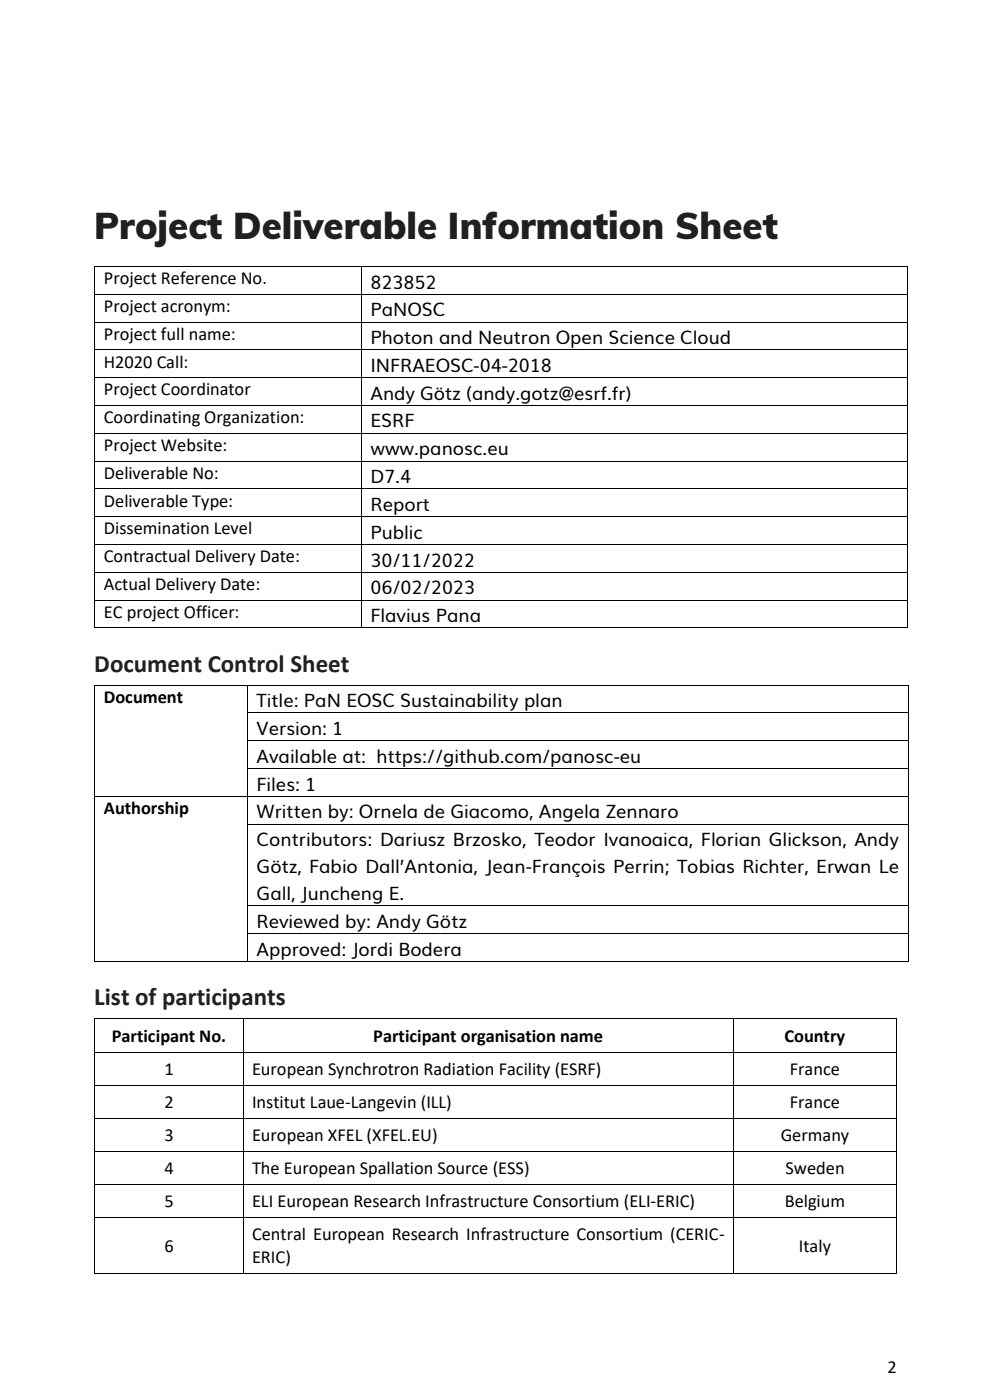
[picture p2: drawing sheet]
<svg xmlns="http://www.w3.org/2000/svg" width="210mm" height="297mm" viewBox="0 0 210 297" stroke-linecap="round" stroke-linejoin="round" font-family="sans-serif">
<defs><g id="words">
<text font-size="7.7" fill="#231f20" x="20" y="50.8">Project Deliverable Information Sheet</text>
<g font-size="5.3" fill="#231f20">
<text x="20" y="142.6">Document Control Sheet</text>
<text x="20" y="213.3">List of participants</text>
</g>
<g font-size="3.9">
<text x="22" y="60.3">Project Reference No.</text>
<text x="78.5" y="61.2">823852</text>
<text x="22" y="66.2">Project acronym:</text>
<text x="78.5" y="67.1">PaNOSC</text>
<text x="22" y="72.1">Project full name:</text>
<text x="22" y="78">H2020 Call:</text>
<text x="78.5" y="73">Photon and Neutron Open Science Cloud</text>
<text x="22" y="83.9">Project Coordinator</text>
<text x="78.5" y="78.9">INFRAEOSC-04-2018</text>
<text x="22" y="89.8">Coordinating Organization:</text>
<text x="78.5" y="84.8">Andy Götz (andy.gotz@esrf.fr)</text>
<text x="22" y="95.7">Project Website:</text>
<text x="78.5" y="90.7">ESRF</text>
<text x="22" y="101.6">Deliverable No:</text>
<text x="78.5" y="96.6">www.panosc.eu</text>
<text x="22" y="107.5">Deliverable Type:</text>
<text x="78.5" y="102.5">D7.4</text>
<text x="22" y="113.4">Dissemination Level</text>
<text x="78.5" y="108.4">Report</text>
<text x="22" y="119.3">Contractual Delivery Date:</text>
<text x="78.5" y="114.3">Public</text>
<text x="22" y="125.2">Actual Delivery Date:</text>
<text x="78.5" y="120.2">30/11/2022</text>
<text x="22" y="131.1">EC project Officer:</text>
<text x="78.5" y="126.1">06/02/2023</text>
<text x="78.5" y="132">Flavius Pana</text>
<text x="22" y="149.2">Document</text>
<text x="54.4" y="150">Title: PaN EOSC Sustainability plan</text>
<text x="54.4" y="155.9">Version: 1</text>
<text x="54.4" y="161.8">Available at: https://github.com/panosc-eu</text>
<text x="54.4" y="167.7">Files: 1</text>
<text x="22" y="172.7">Authorship</text>
<text x="54.4" y="173.6">Written by: Ornela de Giacomo, Angela Zennaro</text>
<text x="54.4" y="179.5">Contributors: Dariusz Brzosko, Teodor Ivanoaica, Florian Glickson, Andy</text>
<text x="54.4" y="185.2">Götz, Fabio Dall’Antonia, Jean-François Perrin; Tobias Richter, Erwan Le</text>
<text x="54.4" y="191">Gall, Juncheng E.</text>
<text x="54.4" y="196.9">Reviewed by: Andy Götz</text>
<text x="54.4" y="202.8">Approved: Jordi Bodera</text>
<text x="23.7" y="221">Participant No.</text>
<text x="79.1" y="221">Participant organisation name</text>
<text x="166.3" y="221">Country</text>
<text x="34.8" y="228">1</text>
<text x="53.4" y="228">European Synchrotron Radiation Facility (ESRF)</text>
<text x="167.5" y="228">France</text>
<text x="34.8" y="235.1">2</text>
<text x="53.4" y="235.1">Institut Laue-Langevin (ILL)</text>
<text x="167.5" y="235.1">France</text>
<text x="34.8" y="242.1">3</text>
<text x="53.4" y="242.1">European XFEL (XFEL.EU)</text>
<text x="165.5" y="242.1">Germany</text>
<text x="34.8" y="249.1">4</text>
<text x="53.4" y="249.1">The European Spallation Source (ESS)</text>
<text x="166.5" y="249.1">Sweden</text>
<text x="34.8" y="256.2">5</text>
<text x="53.4" y="256.2">ELI European Research Infrastructure Consortium (ELI-ERIC)</text>
<text x="166.4" y="256.2">Belgium</text>
<text x="53.4" y="263.2">Central European Research Infrastructure Consortium (CERIC-</text>
<text x="34.8" y="265.5">6</text>
<text x="53.4" y="267.9">ERIC)</text>
<text x="169.4" y="265.5">Italy</text>
<text x="188.2" y="291.3">2</text>
</g>
</g></defs>
<g fill="#000">
<path d="M20 56.5h.2v.1h-.2z" fill-rule="evenodd"/>
<path d="M20 56.5h.2v.1h-.2z" fill-rule="evenodd"/>
<path d="M76.5 56.5h.2v.1h-.2z" fill-rule="evenodd"/>
<path d="M192.4 56.5h.1v.1h-.1z" fill-rule="evenodd"/>
<path d="M192.4 56.5h.1v.1h-.1z" fill-rule="evenodd"/>
<path d="M20 62.4h.2v.1h-.2z" fill-rule="evenodd"/>
<path d="M20 68.2h.2v.2h-.2z" fill-rule="evenodd"/>
<path d="M20 74.1h.2v.2h-.2z" fill-rule="evenodd"/>
<path d="M76.5 62.4h.2v.1h-.2z" fill-rule="evenodd"/>
<path d="M76.5 68.2h.2v.2h-.2z" fill-rule="evenodd"/>
<path d="M76.5 74.1h.2v.2h-.2z" fill-rule="evenodd"/>
<path d="M192.4 62.4h.1v.1h-.1z" fill-rule="evenodd"/>
<path d="M192.4 68.2h.1v.2h-.1z" fill-rule="evenodd"/>
<path d="M192.4 74.1h.1v.2h-.1z" fill-rule="evenodd"/>
<path d="M20 80.1h.2v.1h-.2z" fill-rule="evenodd"/>
<path d="M20 85.9h.2v.2h-.2z" fill-rule="evenodd"/>
<path d="M20 91.8h.2v.2h-.2z" fill-rule="evenodd"/>
<path d="M20 97.8h.2v.1h-.2z" fill-rule="evenodd"/>
<path d="M76.5 80.1h.2v.1h-.2z" fill-rule="evenodd"/>
<path d="M76.5 85.9h.2v.2h-.2z" fill-rule="evenodd"/>
<path d="M76.5 91.8h.2v.2h-.2z" fill-rule="evenodd"/>
<path d="M76.5 97.8h.2v.1h-.2z" fill-rule="evenodd"/>
<path d="M192.4 80.1h.1v.1h-.1z" fill-rule="evenodd"/>
<path d="M192.4 85.9h.1v.2h-.1z" fill-rule="evenodd"/>
<path d="M192.4 91.8h.1v.2h-.1z" fill-rule="evenodd"/>
<path d="M192.4 97.8h.1v.1h-.1z" fill-rule="evenodd"/>
<path d="M20 103.6h.2v.2h-.2z" fill-rule="evenodd"/>
<path d="M20 109.5h.2v.2h-.2z" fill-rule="evenodd"/>
<path d="M20 115.4h.2v.2h-.2z" fill-rule="evenodd"/>
<path d="M76.5 103.6h.2v.2h-.2z" fill-rule="evenodd"/>
<path d="M76.5 109.5h.2v.2h-.2z" fill-rule="evenodd"/>
<path d="M76.5 115.4h.2v.2h-.2z" fill-rule="evenodd"/>
<path d="M192.4 103.6h.1v.2h-.1z" fill-rule="evenodd"/>
<path d="M192.4 109.5h.1v.2h-.1z" fill-rule="evenodd"/>
<path d="M192.4 115.4h.1v.2h-.1z" fill-rule="evenodd"/>
<path d="M20 121.3h.2v.2h-.2z" fill-rule="evenodd"/>
<path d="M20 127.2h.2v.2h-.2z" fill-rule="evenodd"/>
<path d="M20 133.2h.2v.1h-.2z" fill-rule="evenodd"/>
<path d="M20 133.2h.2v.1h-.2z" fill-rule="evenodd"/>
<path d="M76.5 121.3h.2v.2h-.2z" fill-rule="evenodd"/>
<path d="M76.5 127.2h.2v.2h-.2z" fill-rule="evenodd"/>
<path d="M76.5 133.2h.2v.1h-.2z" fill-rule="evenodd"/>
<path d="M192.4 121.3h.1v.2h-.1z" fill-rule="evenodd"/>
<path d="M192.4 127.2h.1v.2h-.1z" fill-rule="evenodd"/>
<path d="M192.4 133.2h.1v.1h-.1z" fill-rule="evenodd"/>
<path d="M192.4 133.2h.1v.1h-.1z" fill-rule="evenodd"/>
<path d="M20 145.3h.2v.2h-.2z" fill-rule="evenodd"/>
<path d="M20 145.3h.2v.2h-.2z" fill-rule="evenodd"/>
<path d="M20 151.2h.2v.2h-.2z" fill-rule="evenodd"/>
<path d="M20 157.1h.2v.2h-.2z" fill-rule="evenodd"/>
<path d="M52.4 145.3h.2v.2h-.2z" fill-rule="evenodd"/>
<path d="M52.4 151.2h.2v.2h-.2z" fill-rule="evenodd"/>
<path d="M52.4 157.1h.2v.2h-.2z" fill-rule="evenodd"/>
<path d="M192.4 145.3h.2v.2h-.2z" fill-rule="evenodd"/>
<path d="M192.4 145.3h.2v.2h-.2z" fill-rule="evenodd"/>
<path d="M192.4 151.2h.2v.2h-.2z" fill-rule="evenodd"/>
<path d="M192.4 157.1h.2v.2h-.2z" fill-rule="evenodd"/>
<path d="M20 163h.2v.2h-.2z" fill-rule="evenodd"/>
<path d="M20 168.9h.2v.2h-.2z" fill-rule="evenodd"/>
<path d="M20 174.8h.2v.1h-.2z" fill-rule="evenodd"/>
<path d="M52.4 163h.2v.2h-.2z" fill-rule="evenodd"/>
<path d="M52.4 168.9h.2v.2h-.2z" fill-rule="evenodd"/>
<path d="M52.4 174.8h.2v.1h-.2z" fill-rule="evenodd"/>
<path d="M192.4 163h.2v.2h-.2z" fill-rule="evenodd"/>
<path d="M192.4 168.9h.2v.2h-.2z" fill-rule="evenodd"/>
<path d="M192.4 174.8h.2v.1h-.2z" fill-rule="evenodd"/>
<path d="M20 192.1h.2v.2h-.2z" fill-rule="evenodd"/>
<path d="M20 198h.2v.2h-.2z" fill-rule="evenodd"/>
<path d="M52.4 192.1h.2v.2h-.2z" fill-rule="evenodd"/>
<path d="M52.4 198h.2v.2h-.2z" fill-rule="evenodd"/>
<path d="M192.4 192.1h.2v.2h-.2z" fill-rule="evenodd"/>
<path d="M192.4 198h.2v.2h-.2z" fill-rule="evenodd"/>
<path d="M20 203.9h.2v.2h-.2z" fill-rule="evenodd"/>
<path d="M20 203.9h.2v.2h-.2z" fill-rule="evenodd"/>
<path d="M20 216.1h.2v.2h-.2z" fill-rule="evenodd"/>
<path d="M20 216.1h.2v.2h-.2z" fill-rule="evenodd"/>
<path d="M51.4 216.1h.2v.2h-.2z" fill-rule="evenodd"/>
<path d="M52.4 203.9h.2v.2h-.2z" fill-rule="evenodd"/>
<path d="M155.4 216.1h.2v.2h-.2z" fill-rule="evenodd"/>
<path d="M189.9 216.1h.2v.2h-.2z" fill-rule="evenodd"/>
<path d="M189.9 216.1h.2v.2h-.2z" fill-rule="evenodd"/>
<path d="M192.4 203.9h.2v.2h-.2z" fill-rule="evenodd"/>
<path d="M192.4 203.9h.2v.2h-.2z" fill-rule="evenodd"/>
<path d="M20 223.1h.2v.2h-.2z" fill-rule="evenodd"/>
<path d="M20 230.2h.2v.1h-.2z" fill-rule="evenodd"/>
<path d="M20 237.2h.2v.2h-.2z" fill-rule="evenodd"/>
<path d="M51.4 223.1h.2v.2h-.2z" fill-rule="evenodd"/>
<path d="M51.4 230.2h.2v.1h-.2z" fill-rule="evenodd"/>
<path d="M51.4 237.2h.2v.2h-.2z" fill-rule="evenodd"/>
<path d="M155.4 223.1h.2v.2h-.2z" fill-rule="evenodd"/>
<path d="M155.4 230.2h.2v.1h-.2z" fill-rule="evenodd"/>
<path d="M155.4 237.2h.2v.2h-.2z" fill-rule="evenodd"/>
<path d="M189.9 223.1h.2v.2h-.2z" fill-rule="evenodd"/>
<path d="M189.9 230.2h.2v.1h-.2z" fill-rule="evenodd"/>
<path d="M189.9 237.2h.2v.2h-.2z" fill-rule="evenodd"/>
<path d="M20 244.2h.2v.2h-.2z" fill-rule="evenodd"/>
<path d="M20 251.2h.2v.2h-.2z" fill-rule="evenodd"/>
<path d="M20 258.3h.2v.1h-.2z" fill-rule="evenodd"/>
<path d="M51.4 244.2h.2v.2h-.2z" fill-rule="evenodd"/>
<path d="M51.4 251.2h.2v.2h-.2z" fill-rule="evenodd"/>
<path d="M51.4 258.3h.2v.1h-.2z" fill-rule="evenodd"/>
<path d="M155.4 244.2h.2v.2h-.2z" fill-rule="evenodd"/>
<path d="M155.4 251.2h.2v.2h-.2z" fill-rule="evenodd"/>
<path d="M155.4 258.3h.2v.1h-.2z" fill-rule="evenodd"/>
<path d="M189.9 244.2h.2v.2h-.2z" fill-rule="evenodd"/>
<path d="M189.9 251.2h.2v.2h-.2z" fill-rule="evenodd"/>
<path d="M189.9 258.3h.2v.1h-.2z" fill-rule="evenodd"/>
<path d="M20 270h.2v.2h-.2z" fill-rule="evenodd"/>
<path d="M20 270h.2v.2h-.2z" fill-rule="evenodd"/>
<path d="M51.4 270h.2v.2h-.2z" fill-rule="evenodd"/>
<path d="M155.4 270h.2v.2h-.2z" fill-rule="evenodd"/>
<path d="M189.9 270h.2v.2h-.2z" fill-rule="evenodd"/>
<path d="M189.9 270h.2v.2h-.2z" fill-rule="evenodd"/>
</g>
<g fill="none" stroke="#000" stroke-width=".21">
<path d="M20.1 56.6v5.8M20.2 56.6h56.3M76.6 56.6v5.8M76.7 56.6h115.7M192.4 56.6v5.8M20.1 62.5v5.7M20.1 68.4v5.7M20.1 74.3v5.8M20.2 62.4h56.3M20.2 68.3h56.3M20.2 74.2h56.3M76.6 62.5v5.7"/>
<path d="M76.6 68.4v5.7M76.6 74.3v5.8M76.7 62.4h115.7M76.7 68.3h115.7M76.7 74.2h115.7M192.4 62.5v5.7M192.4 68.4v5.7M192.4 74.3v5.8M20.1 80.2v5.7M20.1 86.1v5.7M20.1 92v5.8M20.1 97.9v5.7"/>
<path d="M20.2 80.1h56.3M20.2 86h56.3M20.2 91.9h56.3M20.2 97.8h56.3M76.6 80.2v5.7M76.6 86.1v5.7M76.6 92v5.8M76.6 97.9v5.7M76.7 80.1h115.7M76.7 86h115.7M76.7 91.9h115.7M76.7 97.8h115.7"/>
<path d="M192.4 80.2v5.7M192.4 86.1v5.7M192.4 92v5.8M192.4 97.9v5.7M20.1 103.8v5.7M20.1 109.7v5.7M20.1 115.6v5.7M20.2 103.7h56.3M20.2 109.6h56.3M20.2 115.5h56.3M76.6 103.8v5.7M76.6 109.7v5.7"/>
<path d="M76.6 115.6v5.7M76.7 103.7h115.7M76.7 109.6h115.7M76.7 115.5h115.7M192.4 103.8v5.7M192.4 109.7v5.7M192.4 115.6v5.7M20.1 121.5v5.7M20.1 127.4v5.8M20.2 121.4h56.3M20.2 127.3h56.3M20.2 133.2h56.3"/>
<path d="M76.6 121.5v5.7M76.6 127.4v5.8M76.7 121.4h115.7M76.7 127.3h115.7M76.7 133.2h115.7M192.4 121.5v5.7M192.4 127.4v5.8M20.1 145.5v5.7M20.1 151.4v5.7M20.1 157.3v5.7M20.2 145.4h32.2M52.5 145.5v5.7"/>
<path d="M52.5 151.4v5.7M52.5 157.3v5.7M52.6 145.4h139.8M52.6 151.3h139.8M52.6 157.2h139.8M192.5 145.5v5.7M192.5 151.4v5.7M192.5 157.3v5.7M20.1 163.2v5.7M20.1 169.1v5.7M20.1 174.9v17.2M20.2 169h32.2"/>
<path d="M52.5 163.2v5.7M52.5 169.1v5.7M52.5 174.9v17.2M52.6 163.1h139.8M52.6 169h139.8M52.6 174.9h139.8M192.5 163.2v5.7M192.5 169.1v5.7M192.5 174.9v17.2M20.1 192.3v5.7M20.1 198.2v5.7M52.5 192.3v5.7"/>
<path d="M52.5 198.2v5.7M52.6 192.2h139.8M52.6 198.1h139.8M192.5 192.3v5.7M192.5 198.2v5.7M20.1 216.3v6.8M20.2 204h32.2M20.2 216.2h31.2M51.5 216.3v6.8M51.6 216.2h103.8M52.6 204h139.8M155.5 216.3v6.8"/>
<path d="M155.6 216.2h34.3M190 216.3v6.8M20.1 223.3v6.9M20.1 230.3v6.9M20.1 237.4v6.8M20.2 223.2h31.2M20.2 230.2h31.2M20.2 237.3h31.2M51.5 223.3v6.9M51.5 230.3v6.9M51.5 237.4v6.8M51.6 223.2h103.8"/>
<path d="M51.6 230.2h103.8M51.6 237.3h103.8M155.5 223.3v6.9M155.5 230.3v6.9M155.5 237.4v6.8M155.6 223.2h34.3M155.6 230.2h34.3M155.6 237.3h34.3M190 223.3v6.9M190 230.3v6.9M190 237.4v6.8M20.1 244.4v6.8"/>
<path d="M20.1 251.4v6.9M20.1 258.4v11.6M20.2 244.3h31.2M20.2 251.3h31.2M20.2 258.4h31.2M51.5 244.4v6.8M51.5 251.4v6.9M51.5 258.4v11.6M51.6 244.3h103.8M51.6 251.3h103.8M51.6 258.4h103.8M155.5 244.4v6.8"/>
<path d="M155.5 251.4v6.9M155.5 258.4v11.6M155.6 244.3h34.3M155.6 251.3h34.3M155.6 258.4h34.3M190 244.4v6.8M190 251.4v6.9M190 258.4v11.6M20.2 270.1h31.2M51.6 270.1h103.8M155.6 270.1h34.3"/>
</g>
<use href="#words"/>
</svg>
